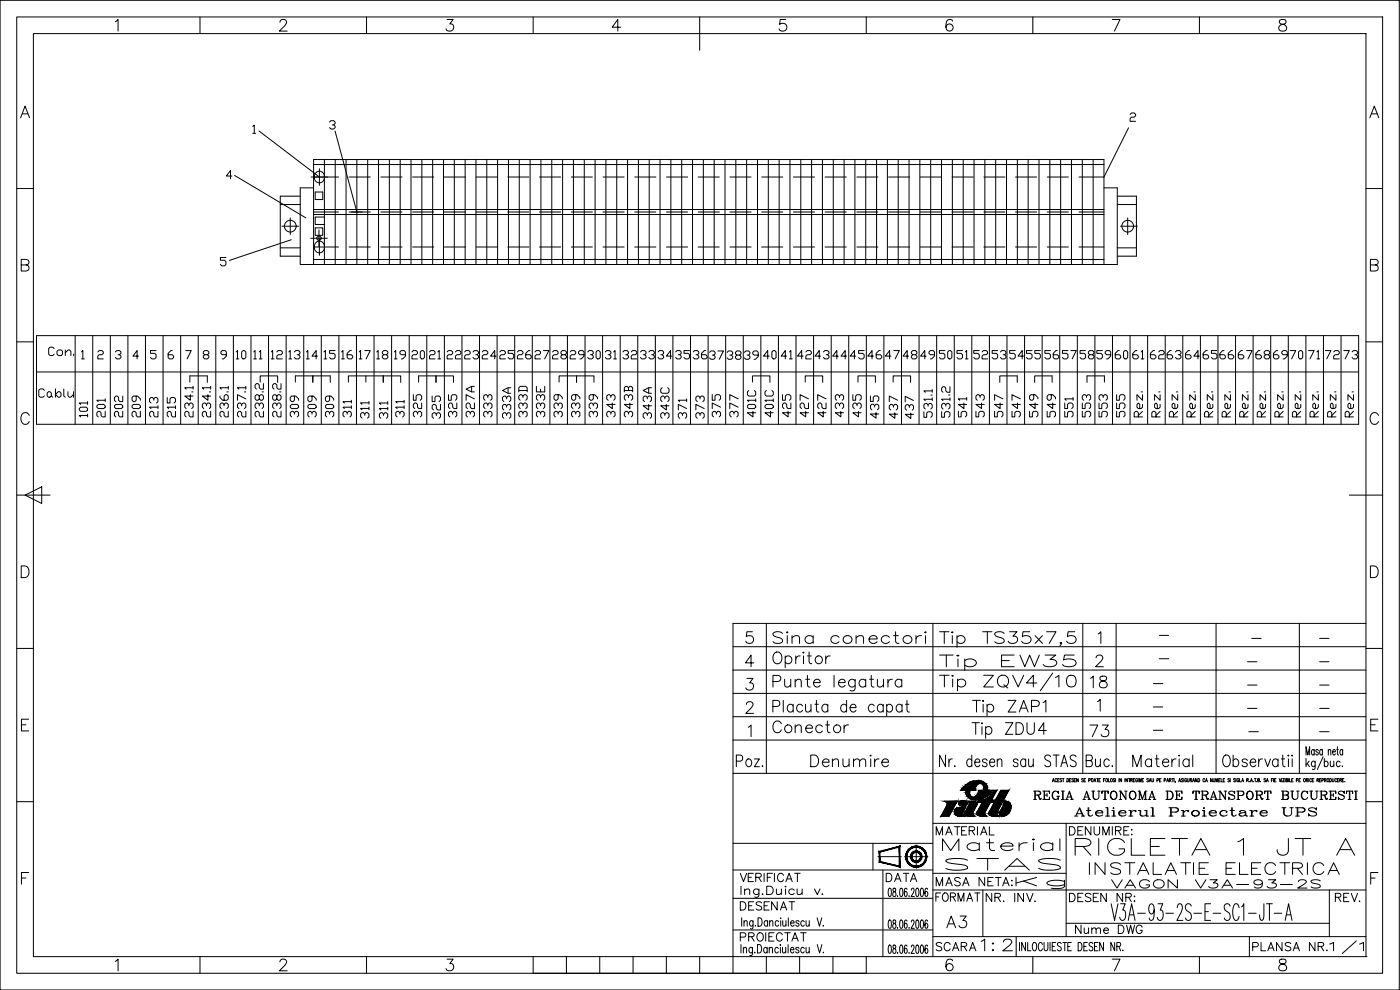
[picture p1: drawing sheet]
<svg xmlns="http://www.w3.org/2000/svg" width="420mm" height="297mm" viewBox="0 0 420 297" stroke-linecap="round" stroke-linejoin="round" font-family="sans-serif">
<defs><g id="words">
<text font-size="9.3" x="280.8" y="208.5">Tip ZQV4/10</text>
<text font-size="8.8" x="321.4" y="257.9">RIGLETA 1 JT A</text>
<g font-size="8.4">
<text x="280.8" y="195.4">Tip TS35x7,5</text>
<text x="280.8" y="202.5">Tip EW35</text>
<text x="290.3" y="222.6">Tip ZDU4</text>
</g>
<text font-size="7.5" x="397.9" y="287.5">1/1</text>
<g font-size="7.1">
<text x="230.7" y="194.4">Sina conectori</text>
<text x="230.7" y="221.2">Conector</text>
<text x="326" y="222.2">73</text>
<text x="219.8" y="231.4">Poz.</text>
<text x="242" y="231.4">Denumire</text>
<text x="281.5" y="256.5">Material</text>
<text x="282.6" y="262.5">STAS</text>
<text x="325.6" y="263.5">INSTALATIE ELECTRICA</text>
<text x="282.9" y="279.8">A3</text>
<text x="293.2" y="286.5">1:2</text>
</g>
<g font-size="6.6">
<text x="326" y="207.4">18</text>
<text x="303.7" y="267.8">Kg</text>
</g>
<g font-size="6.2">
<text x="85.4" y="126.3" transform="rotate(-90 85.4 126.3)">238.2</text>
<text x="90.7" y="126.3" transform="rotate(-90 90.7 126.3)">309</text>
<text x="212.4" y="126.6" transform="rotate(-90 212.4 126.6)">373</text>
<text x="333.4" y="126.3" transform="rotate(-90 333.4 126.3)">553</text>
<text x="338.7" y="126.3" transform="rotate(-90 338.7 126.3)">555</text>
<text x="321.4" y="246.2">Atelierul Proiectare UPS</text>
<text x="220.8" y="274.5">DESENAT</text>
</g>
<g font-size="5.7">
<text x="13.4" y="107.9">Con.</text>
<text x="69.5" y="109">10</text>
<text x="74.8" y="109">11</text>
<text x="80.1" y="109">12</text>
<text x="85.4" y="109">13</text>
<text x="90.7" y="109">14</text>
<text x="101.2" y="109">16</text>
<text x="111.8" y="109">18</text>
<text x="117.1" y="109">19</text>
<text x="127.7" y="109">21</text>
<text x="133" y="109">22</text>
<text x="143.6" y="109">24</text>
<text x="154.2" y="109">26</text>
<text x="159.5" y="109">27</text>
<text x="164.7" y="109">28</text>
<text x="175.3" y="109">30</text>
<text x="180.3" y="109">31</text>
<text x="185.6" y="109">32</text>
<text x="190.9" y="109">33</text>
<text x="201.4" y="109">35</text>
<text x="211.7" y="109">37</text>
<text x="217" y="109">38</text>
<text x="227.9" y="109">40</text>
<text x="233.2" y="109">41</text>
<text x="238.1" y="109">42</text>
<text x="248.7" y="109">44</text>
<text x="254" y="109">45</text>
<text x="264.6" y="109">47</text>
<text x="275.2" y="109">49</text>
<text x="286.1" y="109">51</text>
<text x="296.7" y="109">53</text>
<text x="301.6" y="109">54</text>
<text x="312.2" y="109">56</text>
<text x="322.8" y="109">58</text>
<text x="328.1" y="109">59</text>
<text x="338.7" y="109">61</text>
<text x="344" y="109">62</text>
<text x="354.5" y="109">64</text>
<text x="359.8" y="109">65</text>
<text x="370.4" y="109">67</text>
<text x="375.7" y="109">68</text>
<text x="385.9" y="109">70</text>
<text x="391.6" y="109">71</text>
<text x="402.2" y="109">73</text>
<text x="10.6" y="120.3">Cablu</text>
<text x="27.2" y="126.3" transform="rotate(-90 27.2 126.3)">101</text>
<text x="32.5" y="126.3" transform="rotate(-90 32.5 126.3)">201</text>
<text x="37.7" y="126.3" transform="rotate(-90 37.7 126.3)">202</text>
<text x="43" y="126.3" transform="rotate(-90 43 126.3)">209</text>
<text x="48.3" y="126.3" transform="rotate(-90 48.3 126.3)">213</text>
<text x="53.6" y="126.3" transform="rotate(-90 53.6 126.3)">215</text>
<text x="58.9" y="126.3" transform="rotate(-90 58.9 126.3)">234.1</text>
<text x="64.2" y="126.3" transform="rotate(-90 64.2 126.3)">234.1</text>
<text x="69.5" y="126.3" transform="rotate(-90 69.5 126.3)">236.1</text>
<text x="74.8" y="126.3" transform="rotate(-90 74.8 126.3)">237.1</text>
<text x="80.1" y="126.3" transform="rotate(-90 80.1 126.3)">238.2</text>
<text x="95.6" y="126.3" transform="rotate(-90 95.6 126.3)">309</text>
<text x="100.9" y="126.3" transform="rotate(-90 100.9 126.3)">309</text>
<text x="106.2" y="126.3" transform="rotate(-90 106.2 126.3)">311</text>
<text x="111.5" y="126.6" transform="rotate(-90 111.5 126.6)">311</text>
<text x="117.1" y="126.6" transform="rotate(-90 117.1 126.6)">311</text>
<text x="122.1" y="126.3" transform="rotate(-90 122.1 126.3)">311</text>
<text x="127.4" y="126.3" transform="rotate(-90 127.4 126.3)">325</text>
<text x="133" y="126.6" transform="rotate(-90 133 126.6)">325</text>
<text x="137.9" y="126.3" transform="rotate(-90 137.9 126.3)">325</text>
<text x="143.2" y="126.3" transform="rotate(-90 143.2 126.3)">327A</text>
<text x="148.5" y="126.3" transform="rotate(-90 148.5 126.3)">333</text>
<text x="154.2" y="126.6" transform="rotate(-90 154.2 126.6)">333A</text>
<text x="159.1" y="126.3" transform="rotate(-90 159.1 126.3)">333D</text>
<text x="164.4" y="126.3" transform="rotate(-90 164.4 126.3)">333E</text>
<text x="169.7" y="126.3" transform="rotate(-90 169.7 126.3)">339</text>
<text x="175" y="126.3" transform="rotate(-90 175 126.3)">339</text>
<text x="180.3" y="126.3" transform="rotate(-90 180.3 126.3)">339</text>
<text x="185.6" y="126.3" transform="rotate(-90 185.6 126.3)">343</text>
<text x="190.9" y="126.3" transform="rotate(-90 190.9 126.3)">343B</text>
<text x="196.5" y="126.6" transform="rotate(-90 196.5 126.6)">343A</text>
<text x="201.8" y="126.6" transform="rotate(-90 201.8 126.6)">343C</text>
<text x="207.1" y="126.6" transform="rotate(-90 207.1 126.6)">371</text>
<text x="217" y="126.3" transform="rotate(-90 217 126.3)">375</text>
<text x="222.2" y="126.3" transform="rotate(-90 222.2 126.3)">377</text>
<text x="227.5" y="126.3" transform="rotate(-90 227.5 126.3)">401C</text>
<text x="232.8" y="126.3" transform="rotate(-90 232.8 126.3)">401C</text>
<text x="238.1" y="126.3" transform="rotate(-90 238.1 126.3)">425</text>
<text x="243.4" y="126.3" transform="rotate(-90 243.4 126.3)">427</text>
<text x="248.7" y="126.3" transform="rotate(-90 248.7 126.3)">427</text>
<text x="254" y="126.3" transform="rotate(-90 254 126.3)">433</text>
<text x="259.3" y="126.3" transform="rotate(-90 259.3 126.3)">435</text>
<text x="264.6" y="126.6" transform="rotate(-90 264.6 126.6)">435</text>
<text x="270.2" y="126.6" transform="rotate(-90 270.2 126.6)">437</text>
<text x="275.2" y="126.6" transform="rotate(-90 275.2 126.6)">437</text>
<text x="286.1" y="126.3" transform="rotate(-90 286.1 126.3)">531.2</text>
<text x="291" y="126.3" transform="rotate(-90 291 126.3)">541</text>
<text x="296.3" y="126.3" transform="rotate(-90 296.3 126.3)">543</text>
<text x="302" y="126.3" transform="rotate(-90 302 126.3)">547</text>
<text x="306.9" y="126.3" transform="rotate(-90 306.9 126.3)">547</text>
<text x="312.2" y="126.3" transform="rotate(-90 312.2 126.3)">549</text>
<text x="317.5" y="126.3" transform="rotate(-90 317.5 126.3)">549</text>
<text x="322.8" y="126.3" transform="rotate(-90 322.8 126.3)">551</text>
<text x="328.1" y="126.3" transform="rotate(-90 328.1 126.3)">553</text>
<text x="343.6" y="126.3" transform="rotate(-90 343.6 126.3)">Rez.</text>
<text x="348.9" y="126.3" transform="rotate(-90 348.9 126.3)">Rez.</text>
<text x="354.2" y="126.3" transform="rotate(-90 354.2 126.3)">Rez.</text>
<text x="359.5" y="126.3" transform="rotate(-90 359.5 126.3)">Rez.</text>
<text x="364.8" y="126.3" transform="rotate(-90 364.8 126.3)">Rez.</text>
<text x="370.1" y="126.3" transform="rotate(-90 370.1 126.3)">Rez.</text>
<text x="375.4" y="126.3" transform="rotate(-90 375.4 126.3)">Rez.</text>
<text x="380.6" y="126.3" transform="rotate(-90 380.6 126.3)">Rez.</text>
<text x="385.9" y="126.3" transform="rotate(-90 385.9 126.3)">Rez.</text>
<text x="391.2" y="126.3" transform="rotate(-90 391.2 126.3)">Rez.</text>
<text x="396.5" y="126.3" transform="rotate(-90 396.5 126.3)">Rez.</text>
<text x="401.8" y="126.3" transform="rotate(-90 401.8 126.3)">Rez.</text>
<text x="407.1" y="126.3" transform="rotate(-90 407.1 126.3)">Rez.</text>
<text x="309" y="240.9">REGIA AUTONOMA DE TRANSPORT BUCURESTI</text>
<text x="279.8" y="251.9">MATERIAL</text>
<text x="319.6" y="251.9">DENUMIRE:</text>
<text x="220.8" y="265.6">VERIFICAT</text>
<text x="264.6" y="265.6">DATA</text>
<text x="279.8" y="267.1">MASA NETA:</text>
<text x="332.3" y="267.8">VAGON V3A-93-2S</text>
<text x="279.8" y="271.6">FORMAT</text>
<text x="294.6" y="271.6">NR. INV.</text>
<text x="319.6" y="271.6">DESEN NR:</text>
<text x="399.7" y="271.6">REV.</text>
<text x="321.4" y="281.2">Nume DWG</text>
<text x="220.8" y="283.6">PROIECTAT</text>
<text x="279.8" y="286.5">SCARA</text>
<text x="374.6" y="286.5">PLANSA NR.</text>
</g>
<g font-size="2.6">
<text x="346.8" y="191.9">-</text>
<text x="374.3" y="192.6">-</text>
<text x="394.8" y="192.6">-</text>
<text x="346.8" y="199">-</text>
<text x="373.2" y="199.7">-</text>
<text x="394.8" y="199.7">-</text>
<text x="345" y="206.4">-</text>
<text x="373.2" y="206.7">-</text>
<text x="394.8" y="206.7">-</text>
<text x="345" y="213.4">-</text>
<text x="373.2" y="213.8">-</text>
<text x="394.8" y="213.8">-</text>
<text x="345" y="220.5">-</text>
<text x="373.6" y="220.8">-</text>
<text x="394.8" y="220.8">-</text>
</g>
</g></defs>
<!-- layer: 0 -->
<g fill="none" stroke="#000" stroke-width=".3">
<path d="M0 .1h419.9v296.9h-419.9zM5 5.1h409.9v286.9h-409.9zM10 10.1h399.9v276.9h-399.9zM34.6 6.5l.8-.7v3.5M60 5.1v5M84 6.7l.3-.7 1-.2a.85 .85 0 0 1 .5 1.4l-2 2.1h2.4M110 5.1v5M134.2 5.8h1.8l-1 1.4a1.12 1.12 0 0 1 1.2 1.3 1.12 1.12 0 0 1-1.5 .8l-.5-.1-.4-.5M160 5.1v5M186.2 8.2h-2.5l1.7-2.4v3.5M210 5.1v10M235.8 5.8h-1.7l-.1 1.5a1.23 1.23 0 0 1 1.8 0 1.23 1.23 0 0 1-.2 1.8 1.23 1.23 0 0 1-1.8-.4"/>
<path d="M260 5.1v5M285.9 6.3a1 1 0 0 0-1-.5 1 1 0 0 0-.8 .7 2.53 2.53 0 0 0 .3 2.7 1.09 1.09 0 0 0 1.6-.5 1.09 1.09 0 0 0-.8-1.5 1.09 1.09 0 0 0-1.3 1M310 5.1v5M333.8 5.8h2.3l-1.6 3.5M360 5.1v5M384.1 6a.7 .7 0 0 0 .4 1.2 1.45 1.45 0 0 1 1.6 1.5 1.22 1.22 0 0 1-1.3 .7 1.22 1.22 0 0 1-1-1.2 1.59 1.59 0 0 1 1.7-1 .7 .7 0 0 0 .3-1.2l-.5-.2zM6.2 35.3l1.3-3.5 1.4 3.5M6.7 34.2h1.7M75.9 37.9l.4-.4v2.5M77.7 39.3l18.2 13.8M98.9 36.6l.4-.4h.9l.4 .4v.4l-.4 .5h-.5M100.2 37.5l.4 .4v.4l-.4 .4h-.9l-.4-.4"/>
<path d="M100.6 39.3l6.5 24.3M338.7 38.3l-7.4 14.8h-7.5M339.2 34.3l.4-.4h.8l.4 .4v.4l-.4 .4h-.8l-.4 .5v.8h1.6M411.1 35.3l1.3-3.5 1.4 3.5M411.6 34.2h1.7M5 56.6h5M69.6 52.8h-1.7l1.3-1.7v2.5M70.4 52.6l21.4 12.8M75.9 40h.8M90.1 58.9h-6v18h6M93.4 53.1h8.2M94.1 49.4h237.2"/>
<path d="M94.1 56.4h-4v23h245.2v-23h-4M94.6 57.6h2.3v2.3h-2.3zM95.9 50.6v5M97.4 52.9a1.53 1.53 0 0 0-1.8-1.5 1.53 1.53 0 0 0-1.2 2 1.5 1.5 0 0 0 1.5 1.5 1.5 1.5 0 0 0 1.5-1.5M97.4 47.9v31.5M100.6 47.9v31.5M103.9 47.9v31.5M104.8 53.1h6.3M107.1 47.9v31.5M110.4 47.9v31.5M113.6 47.9v31.5M114.3 53.1h6.3"/>
<path d="M116.9 47.9v31.5M120.1 47.9v31.5M123.3 47.9v31.5M123.8 53.1h6.4M126.6 47.9v31.5M129.8 47.9v31.5M133.1 47.9v31.5M133.3 53.1h6.4M136.3 47.9v31.5M139.6 47.9v31.5M142.8 47.9v31.5M142.9 53.1h6.3"/>
<path d="M146.1 47.9v31.5M149.3 47.9v31.5M152.4 53.1h6.3M152.6 47.9v31.5M155.8 47.9v31.5M159.1 47.9v31.5M161.9 53.1h6.4M162.3 47.9v31.5M165.6 47.9v31.5M168.8 47.9v31.5M171.4 53.1h6.4M172.1 47.9v31.5"/>
<path d="M175.3 47.9v31.5M178.6 47.9v31.5M181 53.1h6.3M181.8 47.9v31.5M185.1 47.9v31.5M188.3 47.9v31.5M190.5 53.1h6.3M191.6 47.9v31.5M194.8 47.9v31.5M198.1 47.9v31.5M200 53.1h6.4M201.3 47.9v31.5"/>
<path d="M204.6 47.9v31.5M207.8 47.9v31.5M209.5 53.1h6.4M211.1 47.9v31.5M214.3 47.9v31.5M217.6 47.9v31.5M219.1 53.1h6.3M220.8 47.9v31.5M224.1 47.9v31.5M227.3 47.9v31.5M228.6 53.1h6.3M230.6 47.9v31.5"/>
<path d="M233.8 47.9v31.5M237.1 47.9v31.5M238.1 53.1h6.4M240.3 47.9v31.5M243.6 47.9v31.5M246.8 47.9v31.5M247.6 53.1h6.4M250.1 47.9v31.5M253.3 47.9v31.5M256.6 47.9v31.5M257.2 53.1h6.3M259.8 47.9v31.5"/>
<path d="M263.1 47.9v31.5M266.3 47.9v31.5M266.7 53.1h6.3M269.6 47.9v31.5M272.8 47.9v31.5M276.1 47.9v31.5M276.2 53.1h6.3M279.3 47.9v31.5M282.6 47.9v31.5M285.7 53.1h6.4M285.8 47.9v31.5M289.1 47.9v31.5"/>
<path d="M292.3 47.9v31.5M295.2 53.1h6.4M295.6 47.9v31.5M298.8 47.9v31.5M302.1 47.9v31.5M304.8 53.1h6.3M305.3 47.9v31.5M308.6 47.9v31.5M311.8 47.9v31.5M314.3 53.1h6.3M315.1 47.9v31.5M318.3 47.9v31.5"/>
<path d="M321.6 47.9v31.5M324.8 47.9v31.5M328.1 47.9v31.5M335.3 58.9h5.8v18h-5.8M409.9 56.6h5M6.4 79.5l2-.2a.82 .82 0 0 0 0-1.3l-2-.2v3.5h1.5a.92 .92 0 0 0 .8-.9 .92 .92 0 0 0-.8-.9M67.8 77.3h-1.7v.8h1.3l.4 .4v.8l-.4 .5h-.8l-.5-.5M84.1 61.4h6M84.1 74.4h6M84.6 67.9h5M87.1 65.4v5M87.4 71.9l-18.6 6.2"/>
<path d="M93.2 71.5h5M94.1 79.4v-31.5h237.2v31.5M94.1 64.4h237.2M94.1 62.9h237.2M94.1 74.1h7.5M94.1 63.6h7.5M94.1 77.9h237.2M94.6 68.4h2.3v2.2h-2.3zM95.7 69v5M95.9 71.6v5M97.4 73.9a1.53 1.53 0 0 0-1.8-1.5 1.53 1.53 0 0 0-1.2 2 1.5 1.5 0 0 0 1.5 1.5 1.5 1.5 0 0 0 1.5-1.5M97.4 65.1h-2.8v2.3h2.8"/>
<path d="M104.8 74.1h6.3M104.8 63.6h6.3M114.3 74.1h6.3M114.3 63.6h6.3M123.8 74.1h6.4M123.8 63.6h6.4M133.3 74.1h6.4M133.3 63.6h6.4M142.9 74.1h6.3M142.9 63.6h6.3M152.4 74.1h6.3M152.4 63.6h6.3"/>
<path d="M161.9 74.1h6.4M161.9 63.6h6.4M171.4 74.1h6.4M171.4 63.6h6.4M181 74.1h6.3M181 63.6h6.3M190.5 74.1h6.3M190.5 63.6h6.3M200 74.1h6.4M200 63.6h6.4M209.5 74.1h6.4M209.5 63.6h6.4"/>
<path d="M219.1 74.1h6.3M219.1 63.6h6.3M228.6 74.1h6.3M228.6 63.6h6.3M238.1 74.1h6.4M238.1 63.6h6.4M247.6 74.1h6.4M247.6 63.6h6.4M257.2 74.1h6.3M257.2 63.6h6.3M266.7 74.1h6.3M266.7 63.6h6.3"/>
<path d="M276.2 74.1h6.3M276.2 63.6h6.3M285.7 74.1h6.4M285.7 63.6h6.4M295.2 74.1h6.4M295.2 63.6h6.4M304.8 74.1h6.3M304.8 63.6h6.3M314.3 74.1h6.3M314.3 63.6h6.3M323.8 74.1h7.5M323.8 63.6h7.5"/>
<path d="M335.3 61.4h5.8M335.3 74.4h5.8M336.3 67.9h5M338.4 65.4v5M411.3 79.5l2-.2a.82 .82 0 0 0 0-1.3l-2-.2v3.5h1.5a.92 .92 0 0 0 .8-.9 .92 .92 0 0 0-.8-.9M5 102.6h5M11 100.7h396.7v26.6h-396.7zM11 111.6h396.7M22.6 100.7v26.6M24.5 107.7h.8M27.8 100.7v26.6M29.3 105.6l.5-.4h.8l.4 .4v.4l-.4 .4h-.8l-.5 .4v.9h1.7"/>
<path d="M33.1 100.7v26.6M34.6 105.6l.4-.4h.9l.4 .4v.4l-.4 .4h-.4M35.9 106.4l.4 .4v.5l-.4 .4h-.9l-.4-.4M38.4 100.7v26.6M41.6 106.8h-1.7l1.2-1.6v2.5M43.7 100.7v26.6M46.8 105.2h-1.6v.8h1.2l.4 .4v.9l-.4 .4h-.8l-.4-.4M48.9 100.7v26.6M51.7 105.2h-.4l-.8 .8v1.3l.4 .4h.8l.4-.4v-.5l-.4-.4h-1.2M54.2 100.7v26.6M55.7 105.2h1.7l-1.3 2.5M57 114.6v-1.8h5.2v1.9"/>
<path d="M59.5 100.7v26.6M61.4 106.4l-.4-.4v-.4l.4-.4h.9l.4 .4v.4l-.4 .4h-.9l-.4 .4v.5l.4 .4h.9l.4-.4v-.5l-.4-.4M64.8 100.7v26.6M67.9 106.4h-1.2l-.4-.4v-.4l.4-.4h.8l.4 .4v1.2l-.8 .9h-.4M70 100.7v26.6M75.3 100.7v26.6M78.1 114.6v-1.8h5.2v1.9M80.6 100.7v26.6M85.9 100.7v26.6M88.6 114.6v-1.8h5.3v1.9M91.2 100.7v26.6M93.9 114.6v-1.8h5.2v1.9"/>
<path d="M96.4 100.7v26.6M100.6 105.2h-1.7v.8h1.3l.4 .4v.9l-.4 .4h-.9l-.4-.4M101.7 100.7v26.6M107 100.7v26.6M109.5 105.2h1.6l-1.2 2.5M109.8 112.8h-5.2v1.8M112.3 100.7v26.6M115 112.8h-5.2v1.8M115 112.8h5.3v1.9M115 112.8v1.9M117.5 100.7v26.6M122.8 100.7v26.6"/>
<path d="M123.6 105.6l.4-.4h.9l.4 .4v.4l-.4 .4h-.9l-.4 .4v.9h1.7M125.6 114.6v-1.8h5.3v1.9M128.1 100.7v26.6M130.9 114.6v-1.8h5.2v1.9M133.4 100.7v26.6M138.6 100.7v26.6M143.9 100.7v26.6M149.2 100.7v26.6M154.5 100.7v26.6M159.7 100.7v26.6M165 100.7v26.6M167.8 114.6v-1.8h5.2v1.8"/>
<path d="M170.3 100.7v26.6M171.1 105.6l.4-.4h.9l.4 .4v.4l-.4 .4h-.9l-.4 .4v.9h1.7M173 114.7v-1.9h5.3v1.9M175.6 100.7v26.6M180.8 100.7v26.6M186.1 100.7v26.6M191.4 100.7v26.6M196.7 100.7v26.6M202 100.7v26.6M207.2 100.7v26.6M212.5 100.7v26.6M217.8 100.7v26.6"/>
<path d="M223.1 100.7v26.6M225.8 114.6v-1.8h5.3v1.9M228.3 100.7v26.6M233.6 100.7v26.6M238.9 100.7v26.6M241.7 114.6v-1.8h5.2v1.9M244.2 100.7v26.6M249.4 100.7v26.6M254.7 100.7v26.6M257.5 114.6v-1.8h5.2v1.9M260 100.7v26.6M265.3 100.7v26.6"/>
<path d="M268 114.6v-1.8h5.3v1.9M270.6 100.7v26.6M275.8 100.7v26.6M279.4 118.5h.4M279.8 119.8h-2.5l.4 .4M279.8 117.3h-2.5l.4 .4M281.1 100.7v26.6M283.6 105.2h-1.7v.8h1.3l.4 .4v.9l-.4 .4h-.9l-.4-.4M286.4 100.7v26.6M291.7 100.7v26.6M293.9 105.2h-1.7v.8h1.3l.4 .4v.9l-.4 .4h-.8l-.5-.4M296.9 100.7v26.6"/>
<path d="M300 114.7v-1.9h5.3v1.9M302.2 100.7v26.6M307.5 100.7v26.6M310.5 114.7v-1.9h5.3v1.9M312.8 100.7v26.6M318 100.7v26.6M323.3 100.7v26.6M328.6 100.7v26.6M331.4 114.6v-1.8h-5.2v1.9M333.9 100.7v26.6M335.9 105.2h-.4l-.8 .8v1.3l.4 .4h.8l.4-.4v-.5l-.4-.4h-1.2M339.1 100.7v26.6"/>
<path d="M344.4 100.7v26.6M349.7 100.7v26.6M355 100.7v26.6M360.3 100.7v26.6M365.5 100.7v26.6M370.8 100.7v26.6M376.1 100.7v26.6M381.4 100.7v26.6M386.6 100.7v26.6M391.9 100.7v26.6M397.2 100.7v26.6M397.8 105.2h1.6l-1.2 2.5"/>
<path d="M402.5 100.7v26.6M409.9 102.6h5M8.8 124.6a1.28 1.28 0 0 0-1.5-.8 1.28 1.28 0 0 0-1 1.3 1.53 1.53 0 0 0 .3 1.7 1.53 1.53 0 0 0 1.7 .3l.5-.6M277.3 123.5v1.7h.8v-1.2l.4-.5h.9l.4 .5v.8l-.4 .4M278.5 121.9v-.4l-.4-.5h-.4l-.4 .5v.8l.4 .4M278.5 121.5l.4-.5h.5l.4 .5v.8l-.4 .4M413.7 124.6a1.29 1.29 0 0 0-1.5-.8 1.29 1.29 0 0 0-1 1.3 1.54 1.54 0 0 0 .3 1.7 1.54 1.54 0 0 0 1.7 .3l.5-.6M5 148.6h10M7.5 148.6l5-2.5v5zM405 148.6h9.9M6.4 169.8h1.1a1.86 1.86 0 0 1 1.2 1.8 1.86 1.86 0 0 1-1.2 1.7h-1.1zM411.3 169.8h1.1a1.86 1.86 0 0 1 1.3 1.8 1.86 1.86 0 0 1-1.3 1.7h-1.1z"/>
<path d="M5 194.5h5M220 194h189.9M230 187v45M280 187v100M325 187v45M335 187v45M365 187v45M390 187v45M409.9 194.5h5M409.9 187h-189.9v45M6.4 217.5h1.4M8.6 215.8h-2.2v3.5h2.2"/>
<path d="M220 215h189.9M220 208h189.9M220 201h189.9M411.4 217.5h1.3M413.5 215.8h-2.1v3.5h2.1M220 222h189.9M288.3 237.1h1.2M289.3 235.9l-.3 .4M290 238l.2 .8 .6 .6M290.4 236.2l-.3 .7-.1 1M290.8 239.4l1 .5M291.1 237.1a1.36 1.36 0 0 0 0 1.5 1.36 1.36 0 0 0 1.4 .6h.1"/>
<path d="M291.8 236.2l-.2 .9h1l.1-.8M292.1 234.3l-1.4 .6M292.1 234.4a3.4 3.4 0 0 1 4 1.1l.3 1.1-.5 1.5M292.7 236.3h.1M292.8 236l-.1 .3M293.1 235.6l-.3 .4M293.3 238.5l-.7 .6M293.6 238l-.3 .6M293.6 237.9v.1M293.6 237.9h.1M293.7 237.6l-.1 .3M293.7 237.6h.1"/>
<path d="M293.7 237.3v-.2h1l-.2 1M293.7 237.3v.3M294.3 235l-.6 .1-.6 .5M294.3 235l.4 .2a1.52 1.52 0 0 1 .5 1.9M295.7 239.8l-1 .4-1.4 .2M296.8 237.1h1.2M297 238.9l1.6-1.8h.5l-1.5 3h1.4l-.4 .7h-1.4l-1.6 3-.1 .5 .4 .4M297.5 237.8h.1M315.8 234.6l.3-1 .3 1M315.9 234.2h.4M317.2 233.8a.28 .28 0 0 0-.4-.2 .28 .28 0 0 0-.2 .4v.2a.29 .29 0 0 0 .2 .4 .29 .29 0 0 0 .4-.3M317.4 234.1h.3"/>
<path d="M317.9 233.6h-.5v1M318.6 233.7h-.5l.4 .4a.27 .27 0 0 1 0 .5 .27 .27 0 0 1-.4-.2M318.8 233.6h.6M319.1 233.6v1M320.2 233.6a.5 .5 0 0 1 .5 .5 .5 .5 0 0 1-.5 .5zM321 234.1h.3M321.4 233.6h-.4v1M322.2 233.7h-.5l.4 .5a.27 .27 0 0 1 0 .4 .27 .27 0 0 1-.4-.2M322.4 234.1h.3M322.9 233.6h-.5v1M323.6 233.6v1l-.5-1v1M325.1 233.7h-.5l.4 .5a.27 .27 0 0 1 0 .4 .27 .27 0 0 1-.4-.2"/>
<path d="M325.3 234.1h.3M325.8 233.6h-.5v1M326.7 234.1h.5v-.5h-.5v1M327.6 233.6h.1a.48 .48 0 0 1 .4 .5 .48 .48 0 0 1-.5 .4zM328.3 234.6l.3-1 .3 1M328.4 234.2h.4M329.1 233.6h.5M329.4 233.6v1M329.8 234.1h.3M330.3 233.6h-.5v1M331.2 234.1h.3M331.6 233.6h-.4v1"/>
<path d="M332 233.6h.1a.47 .47 0 0 1 .3 .5 .47 .47 0 0 1-.4 .4zM332.6 233.6v1h.5M333.4 233.6h.1a.47 .47 0 0 1 .4 .5 .47 .47 0 0 1-.5 .4zM334.6 233.7h-.5l.4 .5a.27 .27 0 0 1 0 .4 .27 .27 0 0 1-.4-.2M334.8 233.6v1M335.8 233.6v1M336.6 233.6v1l-.5-1v1M337.6 233.6v1M338.4 233.6v1l-.5-1v1M338.7 233.6h.5M339 233.6v1M339.4 234.1l.4-.1v-.4h-.4v1"/>
<path d="M339.6 234.1l.3 .5M340.1 234.1h.3M340.6 233.6h-.5v1M341.4 233.8a.28 .28 0 0 0-.4-.2 .28 .28 0 0 0-.2 .4v.2a.29 .29 0 0 0 .3 .4 .29 .29 0 0 0 .3-.4h-.2M341.6 233.6v1M341.9 234.6v-1l.3 1 .3-1v1M342.8 234.1h.3M343.2 233.6h-.4v1M344.7 233.7h-.5l.4 .5a.27 .27 0 0 1 0 .4 .27 .27 0 0 1-.4-.2M344.9 234.6l.3-1 .3 1M345 234.2h.4M345.7 233.6v.7l.2 .3 .3-.2v-.8"/>
<path d="M347.2 234.1h.5v-.5h-.5v1M348 234.1h.3M348.5 233.6h-.5v1M349.4 234.1l.5-.1-.1-.4h-.4v1M350.1 234.6l.3-1 .3 1M350.3 234.2h.3M351 234.1l.4-.1v-.4h-.4v1M351.2 234.1l.3 .5M351.7 233.6h.5M352 233.6v1M352.4 233.6v1M353.7 234.6l.3-1 .3 1"/>
<path d="M353.8 234.2h.4M355.1 233.7h-.6l.5 .5a.27 .27 0 0 1-.1 .4 .27 .27 0 0 1-.4-.2M355.3 233.6v1M356.1 233.8a.28 .28 0 0 0-.3-.2 .28 .28 0 0 0-.2 .4v.2a.29 .29 0 0 0 .2 .4 .29 .29 0 0 0 .3-.4h-.2M356.3 233.6v.7l.3 .3 .3-.3v-.7M357.2 234.1l.4-.1v-.4h-.4v1M357.4 234.1l.3 .5M357.9 234.6l.3-1 .3 1M358 234.2h.4M359.2 233.6v1l-.5-1v1M359.5 233.6a.5 .5 0 0 1 .6 .5 .5 .5 0 0 1-.6 .5zM361.6 233.8a.28 .28 0 0 0-.4-.2 .28 .28 0 0 0-.2 .4v.2a.29 .29 0 0 0 .2 .4 .29 .29 0 0 0 .4-.3"/>
<path d="M361.8 234.6l.3-1 .3 1M361.9 234.2h.4M363.8 233.6v1l-.5-1v1M364.1 233.6v.7l.2 .3 .3-.2v-.8M364.9 234.6v-1l.3 1 .3-1v1M365.8 234.1h.3M366.2 233.6h-.4v1M366.5 233.6v1h.4M367.1 234.1h.3M367.6 233.6h-.5v1M369 233.7h-.5l.4 .5a.27 .27 0 0 1 0 .4 .27 .27 0 0 1-.4-.2M369.2 233.6v1"/>
<path d="M370.7 233.7h-.5l.5 .5a.27 .27 0 0 1-.1 .4 .27 .27 0 0 1-.4-.2M370.9 233.6v1M371.8 233.8a.28 .28 0 0 0-.4-.2 .28 .28 0 0 0-.2 .4v.2a.29 .29 0 0 0 .3 .4 .29 .29 0 0 0 .3-.4h-.2M372 233.6v1h.4M372.6 234.6l.3-1 .3 1M372.7 234.2h.4M374.1 234.1l.5-.1v-.4h-.5v1M374.4 234.1l.3 .5M375.3 234.6l.3-1 .3 1M375.4 234.2h.4M376.4 233.6h.6M376.7 233.6v1"/>
<path d="M377.5 234.1l.4-.1v-.4h-.4v1l.5-.1-.2-.4M379.8 233.7h-.5l.5 .5a.27 .27 0 0 1-.1 .4 .27 .27 0 0 1-.4-.2M380 234.6l.3-1 .3 1M380.2 234.2h.3M381.6 234.1h.2M382 233.6h-.4v1M382.2 233.6v1M382.5 234.1h.3M383 233.6h-.5v1M383.9 233.6l.3 1 .3-1M384.6 233.6v1M384.9 233.6h.5l-.5 1h.5"/>
<path d="M385.7 233.6v1M386 234.1l.4-.1v-.4h-.4v1l.4-.1-.1-.4M386.7 233.6v1M387 233.6v1h.5M387.6 234.1h.3M388.1 233.6h-.5v1M389 234.1l.5-.1v-.4h-.5v1M389.8 234.1h.3M390.3 233.6h-.5v1M391.4 233.6a.47 .47 0 0 1 .4 .5 .47 .47 0 0 1-.4 .4zM392 234.1l.5-.1v-.4h-.5v1M392.3 234.1l.2 .5"/>
<path d="M392.8 233.6v1M393.6 233.8a.28 .28 0 0 0-.3-.2 .28 .28 0 0 0-.2 .4v.2a.29 .29 0 0 0 .2 .4 .29 .29 0 0 0 .3-.3M393.8 234.1h.3M394.3 233.6h-.5v1M395.2 234.1l.5-.1v-.4h-.5v1M395.5 234.1l.3 .5M396 234.1h.3M396.5 233.6h-.5v1M396.7 234.1h.5v-.5h-.5v1M397.5 234.1l.4-.1v-.4h-.4v1M397.7 234.1l.3 .5M398.4 233.6h.1a.47 .47 0 0 1 .4 .5 .47 .47 0 0 1-.5 .4z"/>
<path d="M399.1 233.6a.5 .5 0 0 1 .5 .5 .5 .5 0 0 1-.5 .5zM399.8 233.6v.7l.2 .3 .3-.3v-.7M401.2 233.8a.28 .28 0 0 0-.4-.2 .28 .28 0 0 0-.2 .4v.2a.29 .29 0 0 0 .2 .4 .29 .29 0 0 0 .4-.3M401.4 234.1h.3M401.9 233.6h-.5v1M402.1 234.1l.4-.1v-.4h-.4v1M402.4 234.1l.2 .5M402.9 234.1h.3M403.4 233.6h-.5v1M409.9 232h-189.9v60M5 240.5h5M220 253h60"/>
<path d="M262 253v8M263.5 257h7M271.5 257h7M275 253.5v7M280 247h129.9M283.3 240.4h4.1M286.9 241.1l-2.1 3.8h-2.4l1.8-3.2M289.2 243.4l.7-1.3-2.2 .2a1.29 1.29 0 0 0-1.2 1.3 1.29 1.29 0 0 0 1.3 1.3h1.9l-.6-.5M289.8 244.6l.8 .3h2l-.4-.2M291.9 240.4h-1.4l.3 .2 .1 .6-1.4 2.7 .3 .7M292 243.8l-.1 .5 .4 .4M293.1 241.6l-1.1 2.2"/>
<path d="M293.4 240.8h1.4l-1.6 2.9v.5l.2 .4M293.4 244.6l.8 .3h2l-.3-.2M297 244.6l-.2-.4v-.5l1.4-2.6h.6l.8-1.4h-.6l1.3-2.6h2.4l-3.5 6.7-.1 .5 .4 .4M297.1 244.6l1 .3M299.5 244.7l.3 .2h-1.8M301.2 240.4a1.99 1.99 0 0 1 2.1 1.1 1.99 1.99 0 0 1-.4 2.3l-.2 .2M301.2 241.4l-1.2 2.4a1.18 1.18 0 0 0 .8 1.1 1.18 1.18 0 0 0 1.3-.4l.6-.5M320 247v34M409.9 240.5h5M6.4 263.4h1.4M8.6 261.8h-2.2v3.5M220 279h60"/>
<path d="M220 269.5h60M220 261h60M222.4 265.9v2.5M222.6 275.4v2.5M223.3 276.7l.4-.5 .5 .1 .1 1.6M223.3 276.2v1.7M223.5 267.2a1.02 1.02 0 0 1 1.4-.3l.1 1.5M223.5 266.7v1.7M226 276.2l-.1 2.3-.3 .2-.4-.1M226 276.6l-.2-.3a.8 .8 0 0 0-.9 .6 .8 .8 0 0 0 .5 1l.6-.4M227.5 275.4a1.34 1.34 0 0 1 1.3 .9 1.34 1.34 0 0 1-.4 1.5l-.9 .1zM227.8 266.7v1.9a.78 .78 0 0 1-1.3 .5"/>
<path d="M227.8 267.1a.9 .9 0 0 0-1.4-.2 .9 .9 0 0 0 0 1.3 .9 .9 0 0 0 1.4-.2M230.1 265.9h1a1.28 1.28 0 0 1 1 1.3 1.28 1.28 0 0 1-1 1.2h-1zM230.4 276.6l-.2-.3a.8 .8 0 0 0-1 .6 .8 .8 0 0 0 .6 1l.6-.4M230.4 276.2v1.7M231 276.7l.4-.5 .5 .1v1.6M231 276.2v1.7M233 266.7l.1 1.6a1.02 1.02 0 0 0 1.4-.4M233.7 276.6l-.2-.3a.8 .8 0 0 0-1 .6 .8 .8 0 0 0 .6 1l.6-.4M234.3 276.2v1.7M234.5 266.7v1.7M234.9 276.2l.1 1.6 .4 .1 .5-.5M235.8 266.7v1.7"/>
<path d="M235.9 276.2v1.7M236.6 275.4v2.5M237.3 276.9h1l-.2-.6a.8 .8 0 0 0-.9 .6 .8 .8 0 0 0 .5 1l.6-.4M238.4 267.1a.9 .9 0 0 0-1.4-.2 .9 .9 0 0 0 0 1.3 .9 .9 0 0 0 1.4-.2M239.2 266.7l.2 1.6a1.02 1.02 0 0 0 1.3-.4M239.8 276.6a.5 .5 0 0 0-.5-.4 .5 .5 0 0 0-.5 .4l.9 .6 .1 .3a.5 .5 0 0 1-.5 .4 .5 .5 0 0 1-.5-.4M240.7 266.7v1.7M241.4 276.6l-.2-.3a.8 .8 0 0 0-1 .6 .8 .8 0 0 0 .6 1l.6-.4M241.9 276.2l.1 1.6 .4 .1 .5-.5M242.9 276.2v1.7M244.5 266.7l.8 1.7 .8-1.7M245.2 275.4l.7 2.5 .7-2.5"/>
<path d="M246.8 268.2l-.1 .1h.2M247.1 277.7l.1 .1M265 261v26M266.8 266.6l.3-.1 .4 .5v1.5l-.4 .5-.3-.1-.2-.4zM266.8 276.2l.3-.2 .4 .5v1.6l-.4 .4-.3-.1-.2-.3zM268.1 266.6v.7a.85 .85 0 0 1 .8 .8 .85 .85 0 0 1-.6 .9 .93 .93 0 0 1-.3-1 .93 .93 0 0 1 .8-.7v-.7zM268.1 276.2v.7a.85 .85 0 0 1 .8 .7 .85 .85 0 0 1-.6 .9 .93 .93 0 0 1-.3-1 .93 .93 0 0 1 .8-.6v-.7zM269.4 268.8v.1M269.4 278.3v.1M270.2 266.6l.3-.1 .4 .5v1.5l-.4 .5-.3-.1-.1-.4zM270.2 276.2l.3-.2 .4 .5v1.6l-.4 .4-.3-.1-.1-.3zM272.2 266.9l-.4-.4a1.81 1.81 0 0 0 .1 2.5 .89 .89 0 0 0-.1-1.6l-.4 .8"/>
<path d="M272.2 276.4l-.4-.4a1.81 1.81 0 0 0 .1 2.5 .89 .89 0 0 0-.1-1.5l-.4 .7M272.8 268.8l.1 .1M272.8 278.3l.1 .1M273.5 267.1l.3-.6 .5 .2v.7l-.9 1.6h1M273.5 276.6l.3-.6 .5 .3v.7l-.9 1.5h1M275 266.6l.4-.1 .3 .5v1.5l-.3 .5-.4-.1-.1-.4zM275 276.2l.4-.2 .3 .5v1.6l-.3 .4-.4-.1-.1-.3zM276.4 266.6l.3-.1 .4 .5v1.5l-.4 .5-.3-.1-.1-.4zM276.4 276.2l.3-.2 .4 .5v1.6l-.4 .4-.3-.1-.1-.3zM278.4 266.9l-.4-.4a1.79 1.79 0 0 0 .1 2.5 .89 .89 0 0 0-.1-1.6l-.4 .8M278.4 276.4l-.4-.4a1.79 1.79 0 0 0 .1 2.5 .89 .89 0 0 0-.1-1.5l-.4 .7M280 267h129.9"/>
<path d="M280 262h40M295 267v14M320 277h78.9M333.5 271.2l1 5 1-5M336.3 271.2h1.4l-.8 1.9h.4a2.18 2.18 0 0 1-.2 3.1 .89 .89 0 0 1-1.1-1M338.6 276.2l1-5 1 5M339 274.5h1.3M341.4 274h2.3M346.4 272.8l-.1 .7-.7 .8a1.77 1.77 0 0 1 0-3.1l.4 .2a6 6 0 0 1 0 4.5l-.6 .3-.4-.3-.1-.5M347.6 271.2h1.4l-.8 1.9h.4a2.21 2.21 0 0 1-.3 3.1 .88 .88 0 0 1-1-1M349.9 274h2.3M353.3 272.3v-.2a.88 .88 0 0 1 1-.9l.4 .4a2.51 2.51 0 0 1-.2 2.2l-1.3 2.4h1.8"/>
<path d="M357.5 271.9l-.2-.5a1.08 1.08 0 0 0-1.5 .4 1.08 1.08 0 0 0 .5 1.5 1.61 1.61 0 0 1 1.2 1.2 1.61 1.61 0 0 1-.6 1.7l-.9-.3-.3-.5M358.3 274h2.3M361.6 273.5h1.1M363.3 271.2h-1.7v5h1.7M364.1 274h2.3M369.2 271.9l-.3-.5a1.08 1.08 0 0 0-1.5 .4 1.08 1.08 0 0 0 .5 1.5 1.61 1.61 0 0 1 1.2 1.2 1.61 1.61 0 0 1-.5 1.7h-.6l-.6-.8M371.9 272.3a1.06 1.06 0 0 0-1.2-1.1 4.3 4.3 0 0 0 0 5 1.07 1.07 0 0 0 1.2-1.2M372.6 272.1l.7-.9v5M374.7 274h2.3M379.3 271.2v3.8l-.3 .9-.5 .3a1.62 1.62 0 0 1-.5-1.7M380.1 271.2h1.8M381 271.2v5"/>
<path d="M382.4 274h2.3M385.7 276.2l1-5 1.1 5M386.1 274.5h1.3M398.9 267v14M411.4 263.4h1.3M413.5 261.8h-2.1v3.5M34.6 288.4l.8-.6v3.5M60 287v5M84 288.6l.3-.7 1-.1a.85 .85 0 0 1 .5 1.3l-2 2.2h2.4M110 287v5M134.2 287.8h1.8l-1 1.3a1.13 1.13 0 0 1 1.2 1.3 1.13 1.13 0 0 1-1.5 .9l-.5-.2-.4-.5M160 287v5h100v-5"/>
<path d="M170 287v5M180 287v5M190 287v5M200 287v5M210 287v5M222.4 283.4v2.5M223.1 284.7l.4-.5 .5 .2 .1 1.5M223.1 284.2v1.7M225.8 284.2l-.1 2.3-.2 .2-.5-.1M225.8 284.6l-.2-.2a.81 .81 0 0 0-.9 .5 .81 .81 0 0 0 .5 1l.6-.3M226.5 285.7v.2l.1-.1M227.3 283.4a1.35 1.35 0 0 1 1.3 .9 1.35 1.35 0 0 1-.4 1.5l-.9 .1z"/>
<path d="M230 287v5M230.2 284.6l-.1-.2a.81 .81 0 0 0-1 .5 .81 .81 0 0 0 .5 1l.6-.3M230.2 284.2v1.7M230.9 284.7l.4-.5 .4 .2 .1 1.5M230.9 284.2v1.7M233.6 284.6l-.2-.2a.81 .81 0 0 0-1 .5 .81 .81 0 0 0 .6 1l.6-.3M234.2 284.2v1.7M234.8 284.2l.1 1.6 .5 .1 .4-.5M235.8 284.2v1.7M236.5 283.4v2.5M237.2 285h1.1l-.2-.6a.81 .81 0 0 0-1 .5 .81 .81 0 0 0 .6 1l.6-.3M239.8 284.6a.5 .5 0 0 0-.5-.4 .5 .5 0 0 0-.5 .4l.3 .4 .6 .2 .1 .4a.5 .5 0 0 1-.5 .3 .5 .5 0 0 1-.5-.3"/>
<path d="M240 287v5M241.4 284.6l-.2-.2a.81 .81 0 0 0-1 .5 .81 .81 0 0 0 .5 1l.7-.3M241.9 284.2l.1 1.6 .4 .1 .5-.5M242.9 284.2v1.7M245.3 283.4l.7 2.5 .7-2.5M247.1 285.7v.2l.1-.1M250 287v5M266.8 283.7l.3-.1 .4 .4v1.6l-.4 .5-.3-.2-.2-.3zM268.1 283.7v.7a.85 .85 0 0 1 .8 .7 .85 .85 0 0 1-.6 1 .93 .93 0 0 1-.3-1 .93 .93 0 0 1 .8-.7v-.7zM269.4 285.8v.1M270.2 283.7l.3-.1 .4 .4v1.6l-.4 .5-.3-.2-.1-.3zM272.2 283.9l-.4-.3a1.8 1.8 0 0 0 .1 2.5 .89 .89 0 0 0-.1-1.6l-.4 .7"/>
<path d="M272.8 285.8l.1 .1M273.5 284.1l.3-.5 .5 .2v.7l-.9 1.6h1M275 283.7l.4-.1 .3 .4v1.6l-.3 .5-.4-.2-.1-.3zM276.4 283.7l.3-.1 .4 .4v1.6l-.4 .5-.3-.2-.1-.3zM278.4 283.9l-.4-.3a1.79 1.79 0 0 0 .1 2.5 .89 .89 0 0 0-.1-1.6l-.4 .7M280 281h129.9M285.9 288.3a1 1 0 0 0-1-.5 1 1 0 0 0-.8 .6 2.53 2.53 0 0 0 .3 2.7 1.09 1.09 0 0 0 1.6-.5 1.09 1.09 0 0 0-.8-1.5 1.09 1.09 0 0 0-1.3 1M307.8 282.8v2.5l-1.2-2.5v2.5M308.4 282.8v2.5h1M310 287v5M310.1 282.9l.2-.1a1.41 1.41 0 0 1 .5 2.4l-.2 .1a1.42 1.42 0 0 1-.5-2.4zM312.8 283.4l-.4-.6a1.42 1.42 0 0 0-.5 2.4l.5 .1 .4-.6"/>
<path d="M313.3 282.8l.1 2.1a.51 .51 0 0 0 .5 .4 .51 .51 0 0 0 .5-.4l.1-2.1M315.1 282.8v2.5M315.8 284h.6M316.9 282.8h-1.1v2.5h1.1M318.5 283.1a.59 .59 0 0 0-1-.2 .59 .59 0 0 0 .2 1l.5 .2a.63 .63 0 0 1 .2 1 .63 .63 0 0 1-1.1-.2M319 282.8h1.1M319.6 282.8v2.5M320.5 284h.6M321.5 282.8h-1v2.5h1M323.6 282.8h.5a1.6 1.6 0 0 1 0 2.5h-.5zM325.3 284h.6M326.3 282.8h-1v2.5h1"/>
<path d="M328 283.1a.59 .59 0 0 0-1-.2 .59 .59 0 0 0 .2 1l.5 .2a.63 .63 0 0 1 .2 1 .63 .63 0 0 1-1.1-.2M328.5 284h.6M329.5 282.8h-1v2.5h1M331.2 282.8v2.5l-1.2-2.5v2.5M333.8 287.8h2.3l-1.6 3.5M334.5 282.8v2.5l-1.1-2.5v2.5M335.2 284l1-.1 .1-.4-.1-.6-1-.1v2.5M335.8 284l.5 1.3M337 285v.3l.1-.1M360 287v5M384.1 287.9a.7 .7 0 0 0 .4 1.2 1.45 1.45 0 0 1 1.6 1.5 1.22 1.22 0 0 1-1.4 .7 1.22 1.22 0 0 1-.9-1.2 1.59 1.59 0 0 1 1.7-1 .7 .7 0 0 0 .3-1.2l-.5-.1z"/>
<circle cx="87.1" cy="67.9" r="1.76"/>
<circle cx="95.7" cy="71.5" r=".66"/>
<circle cx="338.4" cy="67.9" r="1.76"/>
</g>
<!-- layer: LIN_SUB -->
<g fill="none" stroke="#000" stroke-width=".3">
<path d="M232.6 195.8a1.61 1.61 0 0 1 1.9 .6 1.61 1.61 0 0 1 0 1.9 1.29 1.29 0 0 1-1.5 .8 1.29 1.29 0 0 1-1-1.3 2.14 2.14 0 0 1 .6-2zM235.6 197.3a1.12 1.12 0 0 1 1.7-.1 1.12 1.12 0 0 1 0 1.6 1.12 1.12 0 0 1-1.7-.2M235.6 196.8v3.5M238.8 196.8v2.3M240.1 196.8a1.13 1.13 0 0 0-1.3 1M241.1 196.8v2.3M242.8 195.6v2.9l.2 .5 .6 .1M247.8 196.8v2.3M249.1 196.8a1.13 1.13 0 0 0-1.3 1M329 197.4l.3-.7 1-.1a.85 .85 0 0 1 .5 1.3l-2 2.1h2.3M329.5 190.2l.9-.7v3.5M231.9 212h1.4a.93 .93 0 0 0 .8-.9 .93 .93 0 0 0-.8-1h-1.4v3.5"/>
<path d="M232 204.5h1.5a.92 .92 0 0 0 .8-.9 .92 .92 0 0 0-.8-1h-1.5v3.5M235.1 210.1v3.5M235.5 203.8l.1 2.2 .9 .1 .8-.6M237.3 203.8v2.3M238 211.8a1.06 1.06 0 0 0-1.5-.2 1.06 1.06 0 0 0-.1 1.5 .9 .9 0 0 0 .8 .6 .9 .9 0 0 0 .8-.6M238 211.3v2.3M238.6 204.5l.9-.7 .8 .2 .2 2.1M238.6 203.8v2.3M240.9 211.8a1.06 1.06 0 0 0-1.6-.2 1.06 1.06 0 0 0-.1 1.5 .89 .89 0 0 0 .8 .6 .89 .89 0 0 0 .9-.6M241.7 211.3l.2 2.2 .7 .1 .8-.6M241.8 203.8h1.2M242.3 202.6v2.9l.2 .5 .6 .1"/>
<path d="M243.4 211.3v2.3M244.1 204.8h2a1.07 1.07 0 0 0-1.5-.9 1.07 1.07 0 0 0-.3 1.7 1.06 1.06 0 0 0 1.8 0M244.6 211.3h1M245 210.1v2.9l.2 .5 .6 .1M248.4 211.8a1.06 1.06 0 0 0-1.5-.2 1.06 1.06 0 0 0-.1 1.5 .89 .89 0 0 0 .8 .6 .89 .89 0 0 0 .8-.6M248.4 211.3v2.3M250.3 202.6v3.5M251.6 204.8h2a1.07 1.07 0 0 0-1.5-.9 1.07 1.07 0 0 0-.3 1.7 1.06 1.06 0 0 0 1.8 0M254.1 211.8a1.06 1.06 0 0 0-1.6-.2 1.06 1.06 0 0 0-.1 1.5 .89 .89 0 0 0 .9 .6 .89 .89 0 0 0 .8-.6M254.1 210.1v3.5M255.1 212.3h1.8v-.3a.91 .91 0 0 0-1.1-.7 .91 .91 0 0 0-.7 1 1 1 0 0 0 .5 1.2 1 1 0 0 0 1.3-.4M256.6 203.8v2.7a.92 .92 0 0 1-.5 .8 .92 .92 0 0 1-1-.2"/>
<path d="M256.6 204.3a1.12 1.12 0 0 0-1.6-.2 1.12 1.12 0 0 0 0 1.7 1.12 1.12 0 0 0 1.6-.2M259.8 204.3a1.12 1.12 0 0 0-1.6-.2 1.12 1.12 0 0 0 0 1.7 1.12 1.12 0 0 0 1.6-.2M259.8 203.8v2.3M261 203.8h1.1M261.5 202.6v2.9l.1 .5 .7 .1M262.4 211.8a1.06 1.06 0 0 0-1.5-.2 1.06 1.06 0 0 0-.1 1.5 .89 .89 0 0 0 .8 .6 .89 .89 0 0 0 .8-.6M263.3 203.8l.2 2.2 .8 .1 .8-.6M265.1 211.8a1.06 1.06 0 0 0-1.6-.2 1.06 1.06 0 0 0-.1 1.5 .9 .9 0 0 0 .8 .6 .9 .9 0 0 0 .9-.6M265.1 211.3v2.3M265.1 203.8v2.3M266.1 211.8a1.06 1.06 0 0 1 1.5-.2 1.06 1.06 0 0 1 .1 1.5 .89 .89 0 0 1-.8 .6 .89 .89 0 0 1-.8-.6M266.1 211.3v3.5"/>
<path d="M266.5 203.8v2.3M267.8 203.8a1.13 1.13 0 0 0-1.3 1M270.6 204.3a1.12 1.12 0 0 0-1.6-.2 1.12 1.12 0 0 0 0 1.7 1.12 1.12 0 0 0 1.6-.2M270.6 203.8v2.3M270.7 211.8a1.06 1.06 0 0 0-1.5-.2 1.06 1.06 0 0 0-.1 1.5 .89 .89 0 0 0 .8 .6 .89 .89 0 0 0 .8-.6M270.7 211.3v2.3M271.7 211.3h1.1M272.2 210.1v2.9l.1 .5 .6 .1M293.1 210.1v3.5M295.1 211.3v2.3M296.2 211.8a1.12 1.12 0 0 1 1.7-.1 1.12 1.12 0 0 1 0 1.6 1.12 1.12 0 0 1-1.7-.2M296.2 211.3v3.5"/>
<path d="M302.6 210.1h2.3l-2.3 3.5h2.3M305.9 213.6l1.3-3.5 1.4 3.5M306.4 212.5h1.7M309.6 212h1.5a.92 .92 0 0 0 .8-.9 .92 .92 0 0 0-.8-1h-1.5v3.5M313.1 210.8l.8-.7v3.5M329.4 210.5l.8-.6v3.5M283.7 226.5v3.5l-1.7-3.5v3.5M284.8 227.7v2.3M285.8 227.7a.92 .92 0 0 0-1 1M286.6 229.7v.3l.1-.1M291.6 228.2l-.5-.5a1.17 1.17 0 0 0-1 1.2 1.17 1.17 0 0 0 1 1.1l.5-.5M291.6 226.5v3.5"/>
<path d="M292.5 228.7h1.6v-.3a.71 .71 0 0 0-1.2-.5 1.25 1.25 0 0 0-.3 1.3 1.25 1.25 0 0 0 1 .8l.5-.5M296.2 228.2a.73 .73 0 0 0-.7-.5 .73 .73 0 0 0-.7 .5l.2 .3 .8 .4a.66 .66 0 0 1 .3 1 .79 .79 0 0 1-1.3-.4M297 228.7h1.5v-.3a.71 .71 0 0 0-1.1-.5 1.25 1.25 0 0 0-.4 1.3 1.25 1.25 0 0 0 1 .8l.5-.5M299.3 228.4l.6-.7 .7 .2 .1 2.1M299.3 227.7v2.3M305.5 228.2a.73 .73 0 0 0-.7-.5 .73 .73 0 0 0-.7 .5l.1 .3 .9 .4a.66 .66 0 0 1 .3 1 .79 .79 0 0 1-1.3-.4M307.8 228.2l-.5-.5a1.17 1.17 0 0 0-1 1.2 1.17 1.17 0 0 0 1 1.1l.5-.5M307.8 227.7v2.3M308.7 227.7l.1 2.2 .7 .1 .6-.6M310.1 227.7v2.3M315.3 227a.89 .89 0 0 0-1.1-.5 .89 .89 0 0 0-.5 1.2l1.1 .7a.89 .89 0 0 1 .5 1.1 .89 .89 0 0 1-1.1 .5l-.7-.5M316.1 226.5h1.8"/>
<path d="M317 226.5v3.5M318.4 230l1-3.5 1 3.5M318.8 228.9h1.2M323 227a.89 .89 0 0 0-1.2-.5 .89 .89 0 0 0-.5 1.2l1.2 .7a.89 .89 0 0 1 .4 1.1 .89 .89 0 0 1-1.1 .5l-.6-.5M326 228.2h1.2a.85 .85 0 0 0 .6-.8 .85 .85 0 0 0-.6-.9h-1.2v3.5h1.2a.95 .95 0 0 0 .7-.9 .95 .95 0 0 0-.7-.9M328.8 227.7l.1 2.2 .7 .1 .6-.6M330.2 227.7v2.3M332.9 228.2a.78 .78 0 0 0-.7-.5 .78 .78 0 0 0-.8 .5 1.07 1.07 0 0 0 0 1.3 1.07 1.07 0 0 0 1.2 .4l.3-.4M333.8 229.7l-.1 .2 .1 .1 .2-.1M340 230v-3.5l1.2 3.5 1.3-3.5v3.5M345.6 228.2a1.13 1.13 0 0 0-1.9 .4 1.13 1.13 0 0 0 1.3 1.4l.6-.5M345.6 227.7v2.3"/>
<path d="M346.7 227.7h1.1M347.2 226.5v2.9l.1 .5 .6 .1M348.9 228.7h1.9a.94 .94 0 0 0-1-1 .94 .94 0 0 0-.9 1 1.04 1.04 0 0 0 .6 1.2 1.04 1.04 0 0 0 1.3-.4M351.7 227.7v2.3M352.9 227.7a1.08 1.08 0 0 0-1.2 1M353.9 226.5l.1 .2-.1 .2-.2-.2zM353.9 227.7v2.3M356.9 228.2a1.13 1.13 0 0 0-2 .4 1.13 1.13 0 0 0 1.3 1.4l.7-.5M356.9 227.7v2.3M358 226.5v3.5M367.5 226.7l.3-.2a1.54 1.54 0 0 1 1.4 2.2 1.15 1.15 0 0 1-1.1 1.4 1.15 1.15 0 0 1-1.1-1.4 2.28 2.28 0 0 1 .5-2zM370.1 228.2a.84 .84 0 0 1 .8-.5 .84 .84 0 0 1 .7 .5 1.09 1.09 0 0 1 0 1.3 1.09 1.09 0 0 1-1.2 .4l-.3-.4"/>
<path d="M370.1 226.5v3.5M374.3 228.2a.85 .85 0 0 0-.8-.5 .85 .85 0 0 0-.7 .5l.1 .3a1.37 1.37 0 0 1 1.4 1 .85 .85 0 0 1-.8 .6 .85 .85 0 0 1-.7-.6M375.2 228.7h1.7v-.3a.8 .8 0 0 0-.7-.7 .8 .8 0 0 0-.9 .5 1.09 1.09 0 0 0 0 1.3 1.09 1.09 0 0 0 1.3 .4l.3-.4M377.7 227.7v2.3M378.9 227.7a.99 .99 0 0 0-1.2 1M379.6 227.7l.8 2.3 .9-2.3M383.6 228.2a.84 .84 0 0 0-.8-.5 .84 .84 0 0 0-.8 .5 1.09 1.09 0 0 0 0 1.3 1.09 1.09 0 0 0 1.3 .4l.3-.4M383.6 227.7v2.3M384.5 227.7h1M385 226.5v2.9l.1 .5 .6 .1M386.7 226.5v.4zM386.7 227.7v2.3"/>
<path d="M387.8 226.5v.4zM387.8 227.7v2.3M392 226.5v-2.5l.5 2.5 .5-2.5v2.5M392 227.5v2.5M392.3 229.1l.7 .9M392.9 228.4l-.9 1.2M394.4 225.2l-.3-.3a.91 .91 0 0 0-.5 .8 .91 .91 0 0 0 .5 .8l.3-.3M394.4 224.9v1.6M394.7 228.4l-.1 2.2-.3 .3-.5-.1M394.7 228.7l-.2-.2a.75 .75 0 0 0-.9 .7 .75 .75 0 0 0 .9 .7l.2-.2M395.6 225.2l-.2-.3-.5 .3 .7 .6v.6l-.4 .1-.3-.3M396.9 225.2l-.3-.3a.91 .91 0 0 0-.6 .8 .91 .91 0 0 0 .6 .8l.3-.3"/>
<path d="M396.9 224.9v1.6M397.1 227.1l-1.7 3.8M397.4 228.7l.2-.2a.75 .75 0 0 1 1 .7 .75 .75 0 0 1-1 .7l-.2-.2M397.4 227.5v2.5M398.6 225.3l.4-.4 .3 .1 .1 1.5M398.6 224.9v1.6M399.2 228.4l.1 1.5 .5 .1 .5-.4M399.9 225.6h.9l-.3-.7a.91 .91 0 0 0-.6 .8 .91 .91 0 0 0 .6 .8l.3-.3M400.3 228.4v1.6M401.2 224.9h.4M401.4 224v2.1l.3 .4M402.2 228.7l-.2-.2a.74 .74 0 0 0-1 .7 .74 .74 0 0 0 1 .7l.2-.2"/>
<path d="M402.9 229.8v.2v-.1M402.9 225.2l-.2-.3a.91 .91 0 0 0-.6 .8 .91 .91 0 0 0 .6 .8l.2-.3M402.9 224.9v1.6"/>
<circle cx="245.7" cy="197.9" r="1.16"/>
</g>
<!-- layer: 0 -->
<g fill="#000" stroke="#000" stroke-width=".3">
<path d="M293.5 238.1l1.4 1.6-1.6-1.1zM293.7 234.3l.9 .1zM293.7 235.2l.4-.1zM294.2 235.1l.4 .1zM294.5 238.1l.9 .8-.5 .8zM294.6 234.4l.5 .2zM293.3 238.6l1.6 1.1zM295.1 234.6l.7 .6zM294.5 238.1h1.4l-.5 .8zM295.4 238.9l.4 .4-.9 .4zM295.9 238.1l-.1 1.2-.4-.4zM295.9 238.1l.5 .8-.6 .4z"/>
<path d="M296.3 236.2l.1 .6zM296.1 239.6l.4-.3 1.1 .8zM284.2 241.4l2.7-.3-2.7 .6zM286.5 243.7l2.5 .2 .1 .6zM287.7 240.9v.3zM288.8 240.2l.1 1.6zM288.9 241.8h.2zM289.6 243.7l-.1 .5zM289.5 244.2l.3 .4zM290.7 240.6l.2 .4zM290.8 244.9l1.4-.2 .4 .2zM289.8 244.6l1 .3z"/>
<path d="M291.9 244l.2 .5zM292.9 240.7l.3 .4zM293.2 241.1l-.1 .5zM293.2 243.7v.5zM293.2 244.2l.2 .4zM293.3 240.4h.5l-.4 .4zM293.8 240.4l1.2-.1zM293.4 244.6l1 .3zM295.6 244.1l.1 .4zM295.6 243.7v.2zM296.8 243.7v.4zM296.8 244.1l.3 .5z"/>
<path d="M297.6 240.1h1.4l-.4 .7zM297.1 244.6l.9 .3zM299.2 244.1l.1 .4zM299.2 243.7v.2zM300 243.8l-.1 .5zM299.9 244.3l.4 .4zM301.9 240.4l-.7 1zM300.3 244.7l1 .2zM301.5 240.4l-.2 .8zM301.3 240.8v.2zM301.9 244.7l.8-.7zM303.2 243.1l-.5 .9z"/>
<path d="M303.4 242l-.2 1.1z"/>
<path d="M288.8 236.5l.7 .6h-1.2zM288.8 236.5l.7 .6 .3-.4z"/>
<path d="M289.3 236l.5 .7-1-.2zM289.3 236l.5 .7 .2-.3z"/>
<path d="M289.3 236l.5-.5 .2 .9zM289.8 235.5l.2 .9 .4-.2z"/>
<path d="M289.8 235.5l.6-.4v1.1zM290.4 235.1v1.1h1.4z"/>
<path d="M289.9 237.6l.1 .6zM289.9 237.8l.1 .4z"/>
<path d="M289.9 237.6l.1 .6 1-.7zM290 238.2l1-.7v.5z"/>
<path d="M290 237.1l-.1 .5 1.2-.5zM289.9 237.6l1.2-.5-.1 .4z"/>
<path d="M290 238.2l.2 .6 .8-.8zM291 238v.4l-.8 .4z"/>
<path d="M290.1 236.7l-.1 .4 1.4-.5zM290 237.1l1.4-.5-.3 .5z"/>
<path d="M290.2 238.8l.4 .5 .4-.9zM291 238.4l.2 .4-.6 .5z"/>
<path d="M290.4 235.1l.7-.4 .7 1.5zM291.1 234.7l.7 1.5z"/>
<path d="M290.4 236.2l-.3 .5 1.7-.5zM290.1 236.7l1.7-.5-.4 .4z"/>
<path d="M290.6 239.3l.6 .4v-.9zM291.2 238.8l.3 .3-.3 .6z"/>
<path d="M291.5 239.1l-.3 .6 .4 .1zM291.5 239.1l.4 .1-.3 .6z"/>
<path d="M291.9 239.2l-.3 .6 .7 .2zM291.9 239.2l.3 .1 .1 .7z"/>
<path d="M291.8 234.4h.4l-.4 1.8zM292.2 234.4l-.4 1.8zM291.8 234.4v1.8zM291.1 234.7l.7 1.5v-1.8z"/>
<path d="M292.2 239.3l.1 .7h.5zM292.2 239.3l.4-.2 .2 .9z"/>
<path d="M291.7 236.8h.9v.3zM291.7 236.8l-.1 .3h1z"/>
<path d="M291.7 236.5l1-.1-.1 .4zM291.7 236.5v.3h.9z"/>
<path d="M291.8 236.2l1.1-.3-.2 .5zM291.8 236.2l-.1 .3 1-.1z"/>
<path d="M293.1 234.3h.6l-1.9 1.9zM293.7 234.3l-1.9 1.9zM293.1 234.3l-1.3 1.9zM292.2 234.4l-.4 1.8 1.3-1.9z"/>
<path d="M291.8 236.2l1.5-.9-.4 .6zM291.8 236.2l1.1-.3z"/>
<path d="M292.9 238.9l.6 1.1 .5-.1zM293.2 238.6l.8 1.3-1.1-1z"/>
<path d="M293.6 238l.9 .1zM293.5 238.1h1l.4 1.6z"/>
<path d="M293.7 237.6l-.1 .4 1-.4zM293.6 238l1-.4-.1 .5z"/>
<path d="M293.7 237.1v.5l1-.5zM293.7 237.6l1-.5-.1 .5z"/>
<path d="M293.7 234.3l.2 .7-.6 .3zM293.7 234.3l-1.9 1.9 1.5-.9z"/>
<path d="M293.2 238.6l.8 1.3 .9-.2zM293.2 238.6l1.7 1.1z"/>
<path d="M294.1 235.1h.3zM294.1 235.1h.4z"/>
<path d="M293.9 235l.7-.6-.2 .7zM293.7 234.3l.2 .7 .7-.6z"/>
<path d="M295 237.6l.9 .5h-1.4zM295 237.6l.9 .5 .2-.4z"/>
<path d="M294.4 235.1l.7-.5-.2 .7zM294.6 234.4l-.2 .7 .7-.5z"/>
<path d="M295.2 237.2l.9 .5-1.1-.1zM295.2 237.2l.9 .5 .1-.4z"/>
<path d="M294.9 235.3l.9-.1-.7 .4zM295.1 234.6l-.2 .7 .9-.1z"/>
<path d="M295.3 236.8l.9 .5-1-.1zM295.3 236.8l.9 .5 .2-.5z"/>
<path d="M295.1 235.6h1l-.8 .4zM295.1 235.6h1l-.3-.4z"/>
<path d="M295.3 236.5l1.1 .3h-1.1zM295.3 236.5l1.1 .3-.1-.6z"/>
<path d="M295.3 236l1 .2-1 .3zM295.3 236l1 .2-.2-.6z"/>
<path d="M295.2 240.1h2.4l-2-.3zM295.2 240.1h2.4l-2.1 .1z"/>
<path d="M295.6 239.8l2 .3-1.5-.5zM295.6 239.8l2 .3z"/>
<path d="M295.9 238.1l1.1 .2-.7-.5zM295.9 238.1l1.1 .2-.6 .6z"/>
<path d="M296.6 237.5l-.3 .3h1.2zM296.3 237.8h1.2l-.5 .5z"/>
<path d="M296.8 237.1l-.2 .4 1.4-.4zM296.6 237.5l1.4-.4-.5 .7z"/>
<path d="M296.9 238.9l.7 1.2-.3-1.5zM296.9 238.9l.7 1.2zM296.5 239.3l1.1 .8zM296.5 239.3l.4-.4 .7 1.2z"/>
<path d="M298.2 237.7l-.4 .5-.2 1.9zM297.8 238.2l-.2 1.9zM297.3 238.6l.3 1.5zM297.8 238.2l-.2 1.9-.3-1.5z"/>
<path d="M298.6 237.1l-.4 .6 .9-.6zM298.2 237.7l.9-.6-1.5 3z"/>
<path d="M299.6 239.7l-.8 1.4 3.9-4zM302.7 237.1l-3.5 6.6-.4-2.6z"/>
<path d="M300.3 237.1l-1.3 2.6 3.7-2.6zM299 239.7l3.7-2.6-3.1 2.6z"/>
<path d="M263.9 255.4l.2 .2 6-1.7zM264.1 255.6l6-1.7-.2 .3zM270.1 253.9l-.2 .3 .2 6zM269.9 254.2l.2 6-.2-.3zM263.9 258.6l6.2 1.6-.2-.3zM263.9 258.6l.2-.2 5.8 1.5zM263.9 255.4v3.2l.2-.2zM263.9 255.4l.2 .2v2.8z"/>
<path d="M274.8 258.4l.2 .3-.3-.1zM274.8 258.4l.2 .3v-.3zM275 258.4l.2 .2-.2 .1zM275 258.4l.2 .2v-.2zM275.2 258.4l.3 .2h-.3zM275.2 258.4l.3 .2-.1-.3zM275.4 258.3l.3 .2-.2 .1zM275.4 258.3l.3 .2-.1-.2zM275.6 258.3h.3l-.2 .2zM275.6 258.3h.3l-.1-.2zM275.8 258.1l.3 .1-.2 .1zM275.8 258.1l.3 .1-.2-.2zM275.9 258h.4l-.2 .2zM276.1 257.8l-.2 .2h.4zM276.1 257.8h.3l-.1 .2zM276.2 257.7l-.1 .1h.3zM276.2 257.7l.3-.2-.1 .3zM276.3 257.5l-.1 .2 .3-.2zM276.3 257.5l.3-.2-.1 .2zM276.3 257.2v.3l.3-.2zM276.3 257.2l.3-.2v.3zM276.4 257l-.1 .2 .3-.2zM276.6 256.8v.2h-.2zM276.3 256.8l.1 .2 .2-.2zM276.5 256.5l.1 .3h-.3zM276.3 256.6v.2l.2-.3zM276.4 256.3l.1 .2-.2 .1zM276.2 256.4l.1 .2 .1-.3zM276.3 256.1l.1 .2-.2 .1zM276.1 256.2l.1 .2 .1-.3zM276.1 255.9l.2 .2-.2 .1zM276.1 255.9l-.2 .2 .2 .1zM275.9 255.7l.2 .2-.2 .2zM275.9 255.7l-.1 .2 .1 .2zM275.7 255.6l.2 .1-.1 .2zM275.7 255.6l-.1 .2 .2 .1zM275.5 255.5l.2 .1-.1 .2zM275.5 255.5l-.1 .2 .2 .1zM275.2 255.4l.3 .1-.1 .2zM275.2 255.4v.3h.2zM275 255.4h.2v.3zM275 255.4v.3h.2zM274.7 255.4h.3v.3zM274.7 255.4l.1 .3h.2zM274.5 255.5l.2-.1 .1 .3zM274.5 255.5l.3 .2zM274.2 255.6l.3-.1 .1 .2zM274.2 255.6l.2 .2 .2-.1zM274 255.7l.2-.1 .2 .2zM274 255.7l.2 .2 .2-.1zM273.8 255.9l.2-.2 .2 .2zM273.8 255.9l.2 .2 .2-.2zM273.8 255.9l.2 .2h-.3zM273.7 256.1l.2 .1 .1-.1zM273.7 256.1l.2 .1-.4 .1zM273.5 256.3l.2 .1 .2-.2zM273.5 256.3l.2 .1-.3 .1zM273.4 256.5l.3 .1v-.2zM273.4 256.5l.3 .1-.3 .2zM273.4 256.8h.2l.1-.2zM273.4 256.8h.2l-.3 .2zM273.3 257h.3v-.2zM273.3 257h.3l-.2 .3zM273.6 257l-.2 .3 .2-.1zM273.4 257.3l.2-.1-.2 .3zM273.6 257.2l-.2 .3h.3zM273.4 257.5h.3l-.2 .3zM273.7 257.5l-.2 .3 .2-.1zM273.5 257.8l.2-.1v.3zM273.7 257.7v.3l.2-.2zM273.7 258l.2-.2-.1 .4zM273.9 257.8l-.1 .4 .2-.2zM273.8 258.2l.2-.2v.3zM274 258v.3l.2-.2zM274.2 258.1v.4l-.2-.2zM274.2 258.1v.4l.2-.2zM274.4 258.3l.1 .3-.3-.1zM274.4 258.3l.1 .3 .1-.3zM274.6 258.3l.1 .3h-.2zM274.6 258.3l.1 .3 .1-.2z"/>
<path d="M275 253.9h.3v.3zM275 253.9v.3h.3zM274.6 253.9h.4v.3zM274.6 253.9v.3h.4zM274.3 254l.3-.1v.3zM274.3 254v.2h.3zM273.9 254.1l.4-.1v.2zM273.9 254.1l.1 .2 .3-.1zM273.6 254.2l.3-.1 .1 .2zM273.6 254.2l.1 .2 .3-.1zM273.3 254.4l.3-.2 .1 .2zM273.3 254.4l.1 .2 .3-.2zM273 254.6l.3-.2 .1 .2zM273 254.6l.2 .2 .2-.2zM272.8 254.8l.2-.2 .2 .2zM272.8 254.8l.1 .2 .3-.2zM272.8 254.8l.1 .2-.4 .1zM272.5 255.1l.2 .1 .2-.2zM272.5 255.1l.2 .1-.4 .2zM272.3 255.4l.2 .1 .2-.3zM272.3 255.4l.2 .1-.3 .2zM272.2 255.7l.2 .1 .1-.3zM272.2 255.7l.2 .1-.4 .2zM272 256l.3 .1 .1-.3zM272 256l.3 .1-.4 .2zM271.9 256.3l.3 .1 .1-.3zM271.9 256.3l.3 .1-.3 .3zM271.9 256.7h.2l.1-.3zM271.9 256.7h.2l-.3 .3zM272.1 256.7l-.3 .3h.3zM271.8 257h.3l-.2 .4zM272.1 257l-.2 .4h.2zM271.9 257.4h.2l-.2 .3zM272.1 257.4l-.2 .3h.3zM271.9 257.7h.3l-.2 .4zM272.2 257.7l-.2 .4 .3-.1zM272 258.1l.3-.1-.1 .4zM272.3 258l-.1 .4 .2-.1zM272.2 258.4l.2-.1-.1 .4zM272.4 258.3l-.1 .4 .2-.1zM272.3 258.7l.2-.1v.4zM272.5 258.6v.4l.2-.2zM272.5 259l.2-.2 .1 .4zM272.7 258.8l.1 .4 .1-.1zM272.8 259.2l.1-.1 .1 .4zM272.9 259.1l.1 .4 .2-.2zM273.2 259.3l.1 .4-.3-.2zM273.2 259.3l.1 .4 .1-.2zM273.4 259.5l.2 .3-.3-.1zM273.4 259.5l.2 .3 .1-.2zM273.7 259.6l.2 .4-.3-.2zM273.7 259.6l.2 .4 .1-.3zM274 259.7l.3 .4-.4-.1zM274 259.7l.3 .4v-.3zM274.3 259.8l.3 .3h-.3zM274.3 259.8l.3 .3v-.2zM274.6 259.9l.4 .3-.4-.1zM274.6 259.9l.4 .3v-.3zM275 259.9l.3 .2-.3 .1zM275 259.9l.3 .2v-.2zM275.3 259.9l.4 .2h-.4zM275.3 259.9l.4 .2-.1-.3zM275.6 259.8l.4 .2-.3 .1zM275.6 259.8l.4 .2-.1-.3zM275.9 259.7l.4 .1-.3 .2zM275.9 259.7l.4 .1-.1-.2zM276.2 259.6l.4 .1-.3 .1zM276.2 259.6l.4 .1-.1-.2zM276.5 259.5h.4l-.3 .2zM276.5 259.5h.4l-.1-.2zM276.8 259.3l.4-.1-.3 .3zM276.8 259.3l.4-.1-.2-.1zM277 259.1l.4-.1-.2 .2zM277.2 258.8l-.2 .3 .4-.1zM277.2 258.8l.4-.1-.2 .3zM277.4 258.6l-.2 .2 .4-.1zM277.4 258.6l.4-.2-.2 .3zM277.6 258.3l-.2 .3 .4-.2zM277.6 258.3l.3-.2-.1 .3zM277.7 258l-.1 .3 .3-.2zM277.7 258l.3-.3-.1 .4zM277.8 257.7l-.1 .3 .3-.3zM277.8 257.7l.3-.3-.1 .3zM277.8 257.4v.3l.3-.3zM278.1 257v.4h-.3zM277.8 257v.4l.3-.4zM278.1 256.7v.3h-.3zM277.8 256.7v.3l.3-.3zM278 256.3l.1 .4h-.3zM277.8 256.4v.3l.2-.4zM277.9 256l.1 .3-.2 .1zM277.7 256.1l.1 .3 .1-.4zM277.8 255.7l.1 .3-.2 .1zM277.6 255.8l.1 .3 .1-.4zM277.6 255.4l.2 .3-.2 .1zM277.4 255.5l.2 .3v-.4zM277.4 255.1l.2 .3-.2 .1zM277.2 255.2l.2 .3v-.4zM277.2 254.8l.2 .3-.2 .1zM277.2 254.8l-.2 .2 .2 .2zM276.9 254.6l.3 .2-.2 .2zM276.9 254.6l-.1 .2 .2 .2zM276.6 254.4l.3 .2-.1 .2zM276.6 254.4l-.1 .2 .3 .2zM276.3 254.2l.3 .2-.1 .2zM276.3 254.2l-.1 .2 .3 .2zM276 254.1l.3 .1-.1 .2zM276 254.1l-.1 .2 .3 .1zM275.7 254l.3 .1-.1 .2zM275.7 254l-.1 .2 .3 .1zM275.3 253.9l.4 .1-.1 .2zM275.3 253.9v.3h.3z"/>
<path d="M283.3 240.4h4.1zM283.7 240.5l3.7-.1-.3 .3z"/>
<path d="M283.7 240.5l.3 .3 3.1-.1zM284 240.8l3.1-.1-.2 .3z"/>
<path d="M284.2 241.7l-1.8 3.2 4.5-3.8zM282.4 244.9l4.5-3.8-2.1 3.8z"/>
<path d="M284.2 241.2v.2l2.7-.3zM284.2 241.4l2.7-.3z"/>
<path d="M286.5 243.7l.4 .8zM286.6 244l.3 .5z"/>
<path d="M286.5 243.7l.4 .8h2.2zM286.9 244.5h2.2l.3 .3z"/>
<path d="M286.8 242.7l-.3 1 2.7-.3zM286.5 243.7l2.7-.3-.2 .5z"/>
<path d="M286.8 242.7l-.3 1zM286.7 242.9l-.2 .8z"/>
<path d="M286.9 244.5l.9 .4zM287 244.7l.8 .2z"/>
<path d="M286.9 244.5l.9 .4 1.6-.1zM287.8 244.9h1.9z"/>
<path d="M284 240.8l2.9 .2zM284 240.8l.2 .4 2.7-.1z"/>
<path d="M286.8 242.7l3.1-.6-2.2 .2zM286.8 242.7l3.1-.6-.7 1.3z"/>
<path d="M286.8 242.7l.9-.4zM286.8 242.7l.5-.3z"/>
<path d="M287.8 240.7v.6zM287.7 240.9l.1 .4z"/>
<path d="M287.9 240.5v1zM287.8 240.7l.1 .8z"/>
<path d="M287.9 240.5l.2 1.1-.1-1.2zM287.9 240.5l.2 1.1z"/>
<path d="M288 240.4l.3 1.3-.1-1.3zM288 240.4l.3 1.3-.2-.1z"/>
<path d="M288.2 240.4l.2 1.4v-1.5zM288.2 240.4l.2 1.4z"/>
<path d="M288.4 240.3l.1 1.5v-1.6zM288.4 240.3l.1 1.5z"/>
<path d="M288.5 240.2l.2 1.6zM288.5 240.2l.2 1.6z"/>
<path d="M288.6 240.2l.2 1.6zM288.6 240.2l.2 1.6z"/>
<path d="M288.9 240.2v1.6l.2-1.6zM289.1 240.2v1.6h-.2z"/>
<path d="M289.1 240.2l.1 1.6zM289.1 240.2l.1 1.6z"/>
<path d="M289.2 240.2v1.6zM289.2 240.2l.1 1.6z"/>
<path d="M289.3 240.2v1.6zM289.3 240.2l.1 1.6z"/>
<path d="M289.4 240.2v1.6zM289.4 240.2l.1 1.6z"/>
<path d="M289.5 244.2l.3 .4 2.2-.8zM289.8 244.6l2.2-.8-.1 .5z"/>
<path d="M289.5 240.3v1.5zM289.5 240.3h.2v1.4z"/>
<path d="M289.6 243.7l-.1 .5 3.6-2.6zM289.5 244.2l3.6-2.6-1.1 2.2z"/>
<path d="M289.7 240.3v1.4zM289.7 240.3l.1 1.3z"/>
<path d="M289.8 244.6l1 .3 1.1-.6zM290.8 244.9l1.1-.6 .3 .4z"/>
<path d="M289.8 240.4v1.2l.2-.1zM289.8 240.4l.2 1.1z"/>
<path d="M290 240.5v1zM290 240.5l.1 .9z"/>
<path d="M290.1 240.6v.8zM290.1 240.6l.1 .6z"/>
<path d="M290.2 240.7v.5zM290.2 240.7l.1 .4z"/>
<path d="M290.2 240.8l.1 .3zM290.3 240.9v.2z"/>
<path d="M290.5 240.4l.4 .4 1-.4zM290.9 240.8l1-.4 1 .3z"/>
<path d="M290.9 241.4l-1.3 2.3 3.6-2.6zM289.6 243.7l3.6-2.6-.1 .5z"/>
<path d="M290.9 240.8v.6l2-.7zM290.9 241.4l2-.7 .3 .4z"/>
<path d="M291.9 240.4l1 .3zM292.3 240.4l.6 .3z"/>
<path d="M292.6 239.1l.2 .9h.7zM292.6 239.1l.3-.2 .6 1.1z"/>
<path d="M293.2 244.2l.2 .4 2.1-.3zM293.4 244.6l2.1-.3 .3 .4z"/>
<path d="M293.2 243.7v.5l2.4-.4zM293.2 244.2l2.4-.4-.1 .5z"/>
<path d="M293.4 240.8l.4-.4 4.8 .4zM293.8 240.4l4.8 .4-1-.7z"/>
<path d="M293.4 244.6l1 .3 1.4-.2zM294.4 244.9l1.4-.2 .4 .2z"/>
<path d="M294.8 240.8l-1.6 2.9 4-2.9zM293.2 243.7l4-2.9-1.6 3z"/>
<path d="M295.2 240.1l-.2 .2 .5-.1zM294.7 240.2l.5-.1z"/>
<path d="M296.8 244.1l.3 .5 2-.3zM297.1 244.6l2-.3-1.1 .6z"/>
<path d="M296.8 243.7v.4l2.4-.3zM296.8 244.1l2.4-.3-.1 .5z"/>
<path d="M298.2 241.1l-1.4 2.6 2-2.6zM298.8 241.1l.4 2.7-2.4-.1zM298.8 241.1l.4 2.7z"/>
<path d="M298 244.9l1.5-.2 .3 .2zM298 244.9l1.5-.2-.4-.4z"/>
<path d="M300 243.8l.3 .9-.4-.4zM300 243.8l.3 .9 1 .2zM300.3 244.7l1 .2z"/>
<path d="M301.2 241.4l2 1.7-3.2 .7zM301.2 241.4l2 1.7 .2-1.1z"/>
<path d="M301.2 240.4l.1 .2 .2-.2zM301.3 240.6l.2-.2z"/>
<path d="M300 243.8l1.3 1.1 .6-.2zM300 243.8l2.7 .2-.8 .7zM300 243.8l2.7 .2 .5-.9z"/>
<path d="M301.3 240.6v.2l.2-.2zM301.5 240.6l-.2 .2z"/>
<path d="M301.5 240.4h.4l-.6 .6zM301.9 240.4l-.6 .8z"/>
<path d="M301.9 240.4l1.1 .5zM302.4 240.5l.6 .4z"/>
<path d="M303 240.9l.4 1.1zM303.1 241.1l.3 .9z"/>
<path d="M301.2 241.4l1.8-.5 .4 1.1zM301.9 240.4l-.7 1 1.8-.5z"/>
</g>
<!-- layer: LIN_GR -->
<path d="M225.8 189.5h-1.7l-.1 1.5a1.23 1.23 0 0 1 1.8 0 1.23 1.23 0 0 1-.2 1.9 1.23 1.23 0 0 1-1.8-.5M226.2 198.9h-2.5l1.7-2.3v3.4M224 211.4l.3-.7 1-.2a.86 .86 0 0 1 .5 1.4l-2 2.1h2.3M224.1 203.5h1.9l-1 1.4a1.12 1.12 0 0 1 1.2 1.3 1.12 1.12 0 0 1-1.5 .8l-.6-.1-.3-.5M224.6 218.2l.8-.7v3.5" fill="none" stroke="#000" stroke-width=".3"/>
<use href="#words"/>
</svg>
